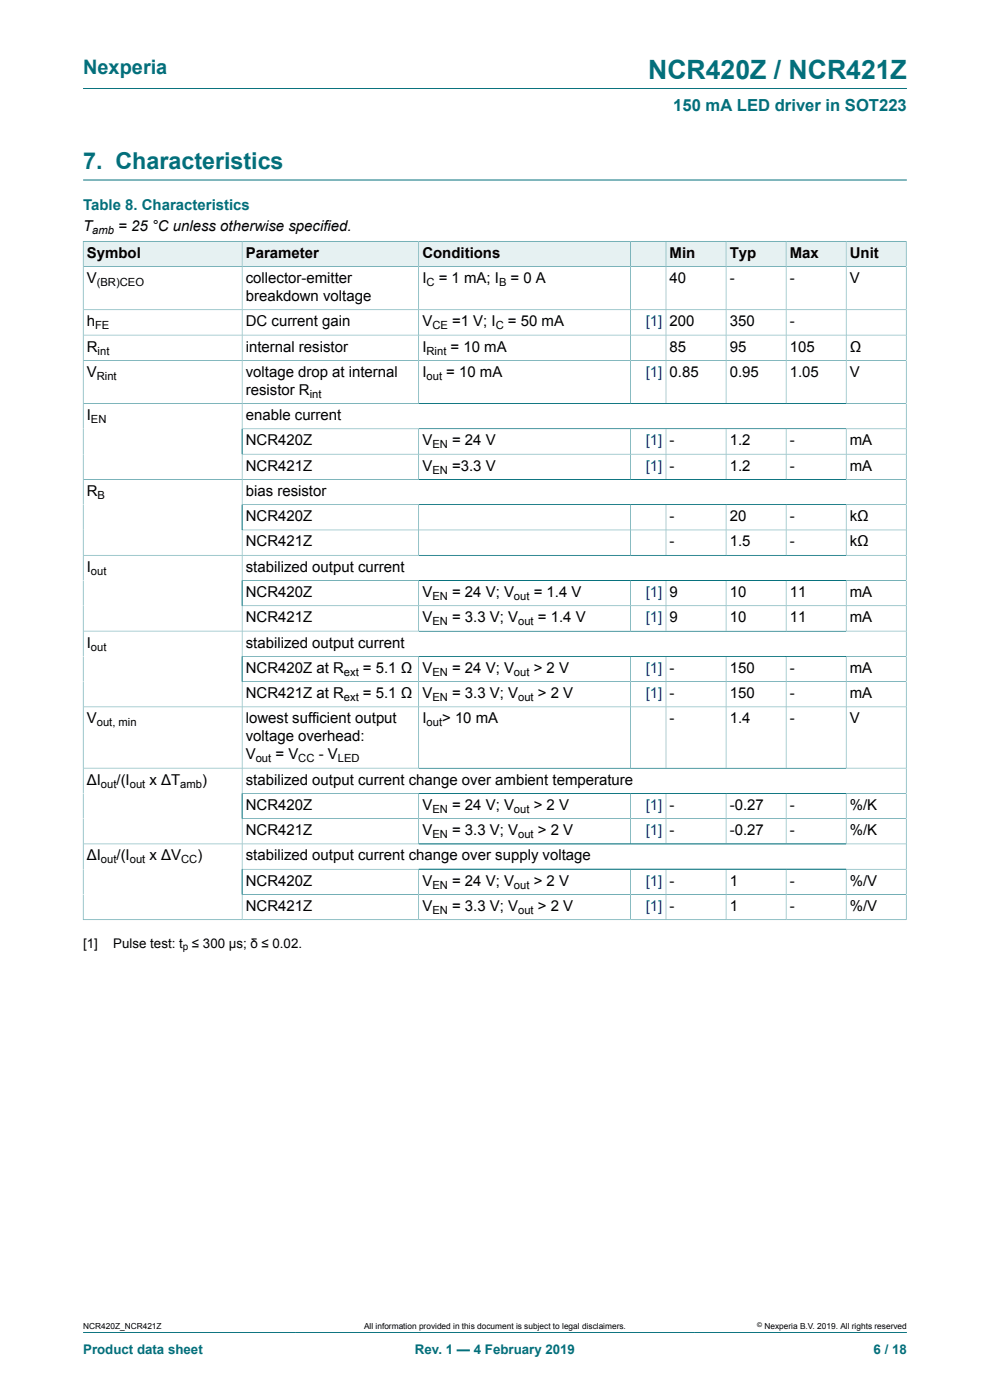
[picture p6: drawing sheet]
<svg xmlns="http://www.w3.org/2000/svg" width="210mm" height="297mm" viewBox="0 0 210 297" stroke-linecap="round" stroke-linejoin="round" font-family="sans-serif">
<defs><g id="words">
<text font-size="5.6" fill="#036f7b" x="137.5" y="16.8">NCR420Z / NCR421Z</text>
<text font-size="4.9" fill="#036f7b" x="17.6" y="35.9">7. Characteristics</text>
<text font-size="4.2" fill="#036f7b" x="17.6" y="15.6">Nexperia</text>
<text font-size="3.5" fill="#036f7b" x="142.8" y="23.7">150 mA LED driver in SOT223</text>
<text font-size="3.2" fill="#036f7b" x="17.6" y="44.5">Table 8. Characteristics</text>
<g font-size="3.2">
<text x="17.6" y="49.1">T</text>
<text x="25.1" y="49.1">= 25 °C unless otherwise specified.</text>
<text x="18.4" y="54.7">Symbol</text>
<text x="52.1" y="54.7">Parameter</text>
<text x="89.6" y="54.7">Conditions</text>
<text x="142" y="54.7">Min</text>
<text x="154.8" y="54.7">Typ</text>
<text x="167.5" y="54.7">Max</text>
<text x="180.3" y="54.7">Unit</text>
<text x="18.4" y="60.1">V</text>
<text x="52.1" y="60.1">collector-emitter</text>
<text x="52.1" y="63.9">breakdown voltage</text>
<text x="89.6" y="60.1">I</text>
<text x="93.1" y="60.1">= 1 mA; I</text>
<text x="108.3" y="60.1">= 0 A</text>
<text x="142" y="60.1">40</text>
<text x="154.8" y="60.1">-</text>
<text x="167.5" y="60.1">-</text>
<text x="180.3" y="60.1">V</text>
<text x="18.4" y="69.2">h</text>
<text x="52.1" y="69.2">DC current gain</text>
<text x="89.6" y="69.2">V</text>
<text x="95.9" y="69.2">=1 V; I</text>
<text x="107.7" y="69.2">= 50 mA</text>
<text x="142" y="69.2">200</text>
<text x="154.8" y="69.2">350</text>
<text x="167.5" y="69.2">-</text>
<text x="18.4" y="74.6">R</text>
<text x="52.1" y="74.6">internal resistor</text>
<text x="89.6" y="74.6">I</text>
<text x="95.6" y="74.6">= 10 mA</text>
<text x="142" y="74.6">85</text>
<text x="154.8" y="74.6">95</text>
<text x="167.5" y="74.6">105</text>
<text x="180.3" y="74.6">Ω</text>
<text x="18.4" y="80">V</text>
<text x="52.1" y="80">voltage drop at internal</text>
<text x="52.1" y="83.8">resistor R</text>
<text x="89.6" y="80">I</text>
<text x="94.7" y="80">= 10 mA</text>
<text x="142" y="80">0.85</text>
<text x="154.8" y="80">0.95</text>
<text x="167.5" y="80">1.05</text>
<text x="180.3" y="80">V</text>
<text x="18.4" y="89.1">I</text>
<text x="52.1" y="89.1">enable current</text>
<text x="52.1" y="94.5">NCR420Z</text>
<text x="89.6" y="94.5">V</text>
<text x="95.9" y="94.5">= 24 V</text>
<text x="142" y="94.5">-</text>
<text x="154.8" y="94.5">1.2</text>
<text x="167.5" y="94.5">-</text>
<text x="180.3" y="94.5">mA</text>
<text x="52.1" y="99.8">NCR421Z</text>
<text x="89.6" y="99.8">V</text>
<text x="95.9" y="99.8">=3.3 V</text>
<text x="142" y="99.8">-</text>
<text x="154.8" y="99.8">1.2</text>
<text x="167.5" y="99.8">-</text>
<text x="180.3" y="99.8">mA</text>
<text x="18.4" y="105.2">R</text>
<text x="52.1" y="105.2">bias resistor</text>
<text x="52.1" y="110.6">NCR420Z</text>
<text x="142" y="110.6">-</text>
<text x="154.8" y="110.6">20</text>
<text x="167.5" y="110.6">-</text>
<text x="180.3" y="110.6">kΩ</text>
<text x="52.1" y="115.9">NCR421Z</text>
<text x="142" y="115.9">-</text>
<text x="154.8" y="115.9">1.5</text>
<text x="167.5" y="115.9">-</text>
<text x="180.3" y="115.9">kΩ</text>
<text x="18.4" y="121.3">I</text>
<text x="52.1" y="121.3">stabilized output current</text>
<text x="52.1" y="126.7">NCR420Z</text>
<text x="89.6" y="126.7">V</text>
<text x="95.9" y="126.7">= 24 V; V</text>
<text x="113.2" y="126.7">= 1.4 V</text>
<text x="142" y="126.7">9</text>
<text x="154.8" y="126.7">10</text>
<text x="167.5" y="126.7">11</text>
<text x="180.3" y="126.7">mA</text>
<text x="18.4" y="137.4">I</text>
<text x="52.1" y="132">NCR421Z</text>
<text x="52.1" y="137.4">stabilized output current</text>
<text x="89.6" y="132">V</text>
<text x="95.9" y="132">= 3.3 V; V</text>
<text x="114.1" y="132">= 1.4 V</text>
<text x="142" y="132">9</text>
<text x="154.8" y="132">10</text>
<text x="167.5" y="132">11</text>
<text x="180.3" y="132">mA</text>
<text x="52.1" y="142.7">NCR420Z at R</text>
<text x="77" y="142.7">= 5.1 Ω</text>
<text x="89.6" y="142.7">V</text>
<text x="95.9" y="142.7">= 24 V; V</text>
<text x="113.2" y="142.7">&gt; 2 V</text>
<text x="142" y="142.7">-</text>
<text x="154.8" y="142.7">150</text>
<text x="167.5" y="142.7">-</text>
<text x="180.3" y="142.7">mA</text>
<text x="52.1" y="148.1">NCR421Z at R</text>
<text x="77" y="148.1">= 5.1 Ω</text>
<text x="89.6" y="148.1">V</text>
<text x="95.9" y="148.1">= 3.3 V; V</text>
<text x="114.1" y="148.1">&gt; 2 V</text>
<text x="142" y="148.1">-</text>
<text x="154.8" y="148.1">150</text>
<text x="167.5" y="148.1">-</text>
<text x="180.3" y="148.1">mA</text>
<text x="18.4" y="153.5">V</text>
<text x="52.1" y="153.5">lowest sufficient output</text>
<text x="89.6" y="153.5">I</text>
<text x="93.8" y="153.5">&gt; 10 mA</text>
<text x="142" y="153.5">-</text>
<text x="154.8" y="153.5">1.4</text>
<text x="167.5" y="153.5">-</text>
<text x="180.3" y="153.5">V</text>
<text x="52.1" y="157.3">voltage overhead:</text>
<text x="52.1" y="161.1">V</text>
<text x="58.4" y="161.1">= V</text>
<text x="67.6" y="161.1">- V</text>
<text x="18.4" y="166.5">ΔI</text>
<text x="24.7" y="166.5">/(I</text>
<text x="31.7" y="166.5">x ΔT</text>
<text x="42.9" y="166.5">)</text>
<text x="52.1" y="166.5">stabilized output current change over ambient temperature</text>
<text x="52.1" y="171.8">NCR420Z</text>
<text x="89.6" y="171.8">V</text>
<text x="95.9" y="171.8">= 24 V; V</text>
<text x="113.2" y="171.8">&gt; 2 V</text>
<text x="142" y="171.8">-</text>
<text x="154.8" y="171.8">-0.27</text>
<text x="167.5" y="171.8">-</text>
<text x="180.3" y="171.8">%/K</text>
<text x="52.1" y="177.2">NCR421Z</text>
<text x="89.6" y="177.2">V</text>
<text x="95.9" y="177.2">= 3.3 V; V</text>
<text x="114.1" y="177.2">&gt; 2 V</text>
<text x="142" y="177.2">-</text>
<text x="154.8" y="177.2">-0.27</text>
<text x="167.5" y="177.2">-</text>
<text x="180.3" y="177.2">%/K</text>
<text x="18.4" y="182.5">ΔI</text>
<text x="24.7" y="182.5">/(I</text>
<text x="31.7" y="182.5">x ΔV</text>
<text x="41.9" y="182.5">)</text>
<text x="52.1" y="182.5">stabilized output current change over supply voltage</text>
<text x="52.1" y="187.9">NCR420Z</text>
<text x="89.6" y="187.9">V</text>
<text x="95.9" y="187.9">= 24 V; V</text>
<text x="113.2" y="187.9">&gt; 2 V</text>
<text x="142" y="187.9">-</text>
<text x="154.8" y="187.9">1</text>
<text x="167.5" y="187.9">-</text>
<text x="180.3" y="187.9">%/V</text>
<text x="52.1" y="193.3">NCR421Z</text>
<text x="89.6" y="193.3">V</text>
<text x="95.9" y="193.3">= 3.3 V; V</text>
<text x="114.1" y="193.3">&gt; 2 V</text>
<text x="142" y="193.3">-</text>
<text x="154.8" y="193.3">1</text>
<text x="167.5" y="193.3">-</text>
<text x="180.3" y="193.3">%/V</text>
</g>
<g font-size="3.2" fill="#00f">
<text x="137" y="69.2">[1]</text>
<text x="137" y="80">[1]</text>
<text x="137" y="94.5">[1]</text>
<text x="137" y="99.8">[1]</text>
<text x="137" y="126.7">[1]</text>
<text x="137" y="132">[1]</text>
<text x="137" y="142.7">[1]</text>
<text x="137" y="148.1">[1]</text>
<text x="137" y="171.8">[1]</text>
<text x="137" y="177.2">[1]</text>
<text x="137" y="187.9">[1]</text>
<text x="137" y="193.3">[1]</text>
</g>
<g font-size="2.8">
<text x="17.6" y="201.1">[1]</text>
<text x="24" y="201.1">Pulse test: t ≤ 300 μs; δ ≤ 0.02.</text>
</g>
<g font-size="2.8" fill="#036f7b">
<text x="17.6" y="287.2">Product data sheet</text>
<text x="88" y="287.2">Rev. 1 — 4 February 2019</text>
<text x="185.3" y="287.2">6 / 18</text>
</g>
<g font-size="2.4">
<text x="19.6" y="49.7">amb</text>
<text x="20.5" y="60.7">(BR)CEO</text>
<text x="90.5" y="60.7">C</text>
<text x="105.8" y="60.7">B</text>
<text x="20.2" y="69.8">FE</text>
<text x="91.7" y="69.8">CE</text>
<text x="105.1" y="69.8">C</text>
<text x="20.7" y="75.2">int</text>
<text x="90.5" y="75.2">Rint</text>
<text x="20.5" y="80.6">Rint</text>
<text x="90.5" y="80.6">out</text>
<text x="19.3" y="89.7">EN</text>
<text x="65.7" y="84.4">int</text>
<text x="91.7" y="95.1">EN</text>
<text x="91.7" y="100.5">EN</text>
<text x="20.7" y="105.8">B</text>
<text x="19.3" y="121.9">out</text>
<text x="91.7" y="127.3">EN</text>
<text x="109" y="127.3">out</text>
<text x="19.3" y="138">out</text>
<text x="91.7" y="132.6">EN</text>
<text x="109.9" y="132.6">out</text>
<text x="72.9" y="143.4">ext</text>
<text x="91.7" y="143.4">EN</text>
<text x="109" y="143.4">out</text>
<text x="72.9" y="148.7">ext</text>
<text x="91.7" y="148.7">EN</text>
<text x="109.9" y="148.7">out</text>
<text x="20.5" y="154.1">out, min</text>
<text x="90.5" y="154.1">out</text>
<text x="54.2" y="161.7">out</text>
<text x="63.3" y="161.7">CC</text>
<text x="71.6" y="161.7">LED</text>
<text x="21.4" y="167.1">out</text>
<text x="27.5" y="167.1">out</text>
<text x="38.2" y="167.1">amb</text>
<text x="91.7" y="172.4">EN</text>
<text x="109" y="172.4">out</text>
<text x="91.7" y="177.8">EN</text>
<text x="109.9" y="177.8">out</text>
<text x="21.4" y="183.2">out</text>
<text x="27.5" y="183.2">out</text>
<text x="38.4" y="183.2">CC</text>
<text x="91.7" y="188.5">EN</text>
<text x="109" y="188.5">out</text>
<text x="91.7" y="193.9">EN</text>
<text x="109.9" y="193.9">out</text>
</g>
<text font-size="2.1" x="38.8" y="201.6">p</text>
<g font-size="1.8">
<text x="17.6" y="282">NCR420Z_NCR421Z</text>
<text x="77.2" y="282">All information provided in this document is subject to legal disclaimers.</text>
<text x="162.2" y="282">Nexperia B.V. 2019. All rights reserved</text>
</g>
<text font-size="1.4" x="160.6" y="281.6">©</text>
</g></defs>
<path d="M17.6 18.8h174.8M17.6 38.2h174.8" fill="none" stroke="#036f7b" stroke-width=".21"/>
<path d="M17.7 51.3h33.6v5.2h-33.6z" fill="#e6f1f2"/>
<path d="M17.6 51.1v5.5h33.8v-5.4h-33.8" fill="none" stroke="#036f7b" stroke-width=".21"/>
<path d="M51.4 51.3h37.4v5.2h-37.4z" fill="#e6f1f2"/>
<path d="M51.4 51.2h37.4v5.4h-37.4z" fill="none" stroke="#036f7b" stroke-width=".21"/>
<path d="M88.9 51.3h44.8v5.2h-44.8z" fill="#e6f1f2"/>
<path d="M88.8 51.2h45v5.4h-45z" fill="none" stroke="#036f7b" stroke-width=".21"/>
<path d="M133.9 51.3h7.3v5.2h-7.3z" fill="#e6f1f2"/>
<path d="M133.8 51.2h7.5v5.4h-7.5z" fill="none" stroke="#036f7b" stroke-width=".21"/>
<path d="M141.3 51.3h12.6v5.2h-12.6z" fill="#e6f1f2"/>
<path d="M141.3 51.2h12.7v5.4h-12.7z" fill="none" stroke="#036f7b" stroke-width=".21"/>
<path d="M154.1 51.3h12.6v5.2h-12.6z" fill="#e6f1f2"/>
<path d="M154 51.2h12.7v5.4h-12.7z" fill="none" stroke="#036f7b" stroke-width=".21"/>
<path d="M166.8 51.3h12.6v5.2h-12.6z" fill="#e6f1f2"/>
<path d="M166.7 51.2h12.8v5.4h-12.8z" fill="none" stroke="#036f7b" stroke-width=".21"/>
<path d="M179.6 51.3h12.6v5.2h-12.6z" fill="#e6f1f2"/>
<g fill="none" stroke="#036f7b" stroke-width=".21">
<path d="M51.4 56.6v138.5M88.8 56.6v29M133.8 56.6v29M141.3 56.6v29M154 56.6v29M166.7 56.6v29M192.2 51.1v144.1M192.2 56.6h-174.6v138.6M192.3 51.2h-12.8v34.4M17.6 65.7h174.6M17.6 71.1h174.6M17.6 76.4h174.6"/>
<path d="M17.6 85.6h174.6M51.4 91h140.8M51.4 96.3h140.8M88.8 91v10.7M133.8 91v10.7M141.3 91v10.7M154 91v10.7M166.7 91v10.7M179.5 91v10.7M51.4 107.1h140.8M51.4 112.4h140.8M88.8 107.1v10.7"/>
<path d="M133.8 107.1v10.7M141.3 107.1v10.7M154 107.1v10.7M166.7 107.1v10.7M179.5 107.1v10.7M192.2 101.7h-174.6M192.2 117.8h-174.6M17.6 133.9h174.6M51.4 123.2h140.8M51.4 139.2h140.8M88.8 123.2v10.7M88.8 139.2v23.7"/>
<path d="M133.8 123.2v10.7M133.8 139.2v23.7M141.3 123.2v10.7M141.3 139.2v23.7M154 123.2v10.7M154 139.2v23.7M166.7 123.2v10.7M166.7 139.2v23.7M179.5 123.2v10.7M179.5 139.2v23.7M192.2 128.5h-140.8M17.6 150h174.6"/>
<path d="M192.2 144.6h-140.8M17.6 162.9h174.6M17.6 179h174.6M51.4 168.3h140.8M88.8 168.3v10.7M133.8 168.3v10.7M141.3 168.3v10.7M154 168.3v10.7M166.7 168.3v10.7M179.5 168.3v10.7M192.2 173.7h-140.8M17.6 195.1h174.7"/>
<path d="M51.4 184.4h140.8M88.8 184.4v10.7M133.8 184.4v10.7M141.3 184.4v10.7M154 184.4v10.7M166.7 184.4v10.7M179.5 184.4v10.7M192.2 189.8h-140.8M17.6 282.6h174.8"/>
</g>
<use href="#words"/>
</svg>
